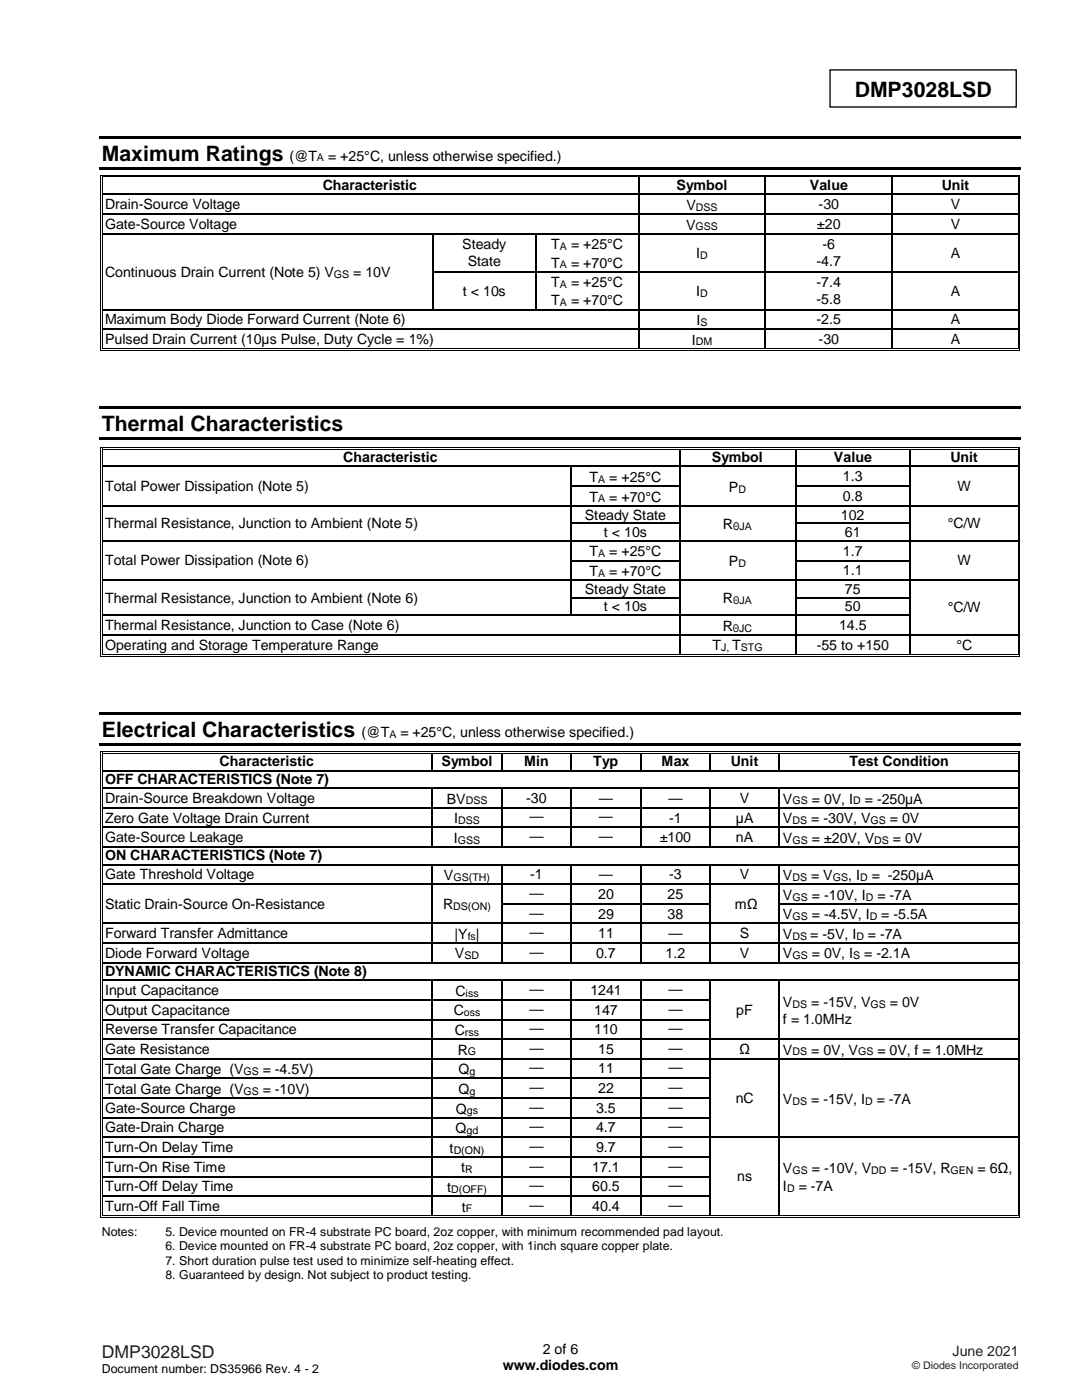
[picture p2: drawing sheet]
<svg xmlns="http://www.w3.org/2000/svg" width="216mm" height="279mm" viewBox="0 0 216 279" stroke-linecap="round" stroke-linejoin="round" font-family="sans-serif">
<defs><g id="words">
<g font-size="4.2">
<text x="170.6" y="19.3">DMP3028LSD</text>
<text x="20.3" y="32.1">Maximum Ratings</text>
<text x="20.3" y="86">Thermal Characteristics</text>
<text x="20.3" y="147">Electrical Characteristics</text>
</g>
<text font-size="3.5" fill="#231f20" x="20.3" y="271">DMP3028LSD</text>
<g font-size="2.8">
<text x="57.8" y="32.1">(@T</text>
<text x="65.5" y="32.1">= +25°C, unless otherwise specified.)</text>
<text x="21" y="41.7">Drain-Source Voltage</text>
<text x="64.4" y="38">Characteristic</text>
<text x="135" y="38">Symbol</text>
<text x="137" y="41.9">V</text>
<text x="161.6" y="38">Value</text>
<text x="163.3" y="41.7">-30</text>
<text x="187.9" y="38">Unit</text>
<text x="189.7" y="41.7">V</text>
<text x="21" y="45.6">Gate-Source Voltage</text>
<text x="136.9" y="45.8">V</text>
<text x="163" y="45.6">±20</text>
<text x="189.7" y="45.6">V</text>
<text x="92.2" y="49.8">Steady</text>
<text x="93.3" y="53">State</text>
<text x="110" y="49.7">T</text>
<text x="110" y="53.4">T</text>
<text x="113.9" y="49.7">= +25°C</text>
<text x="113.9" y="53.4">= +70°C</text>
<text x="138.9" y="51.6">I</text>
<text x="162.9" y="53">-4.7</text>
<text x="164.1" y="49.8">-6</text>
<text x="189.7" y="51.4">A</text>
<text x="21" y="55.3">Continuous Drain Current (Note 5) V</text>
<text x="70.5" y="55.3">= 10V</text>
<text x="92.3" y="59">t &lt; 10s</text>
<text x="110" y="57.3">T</text>
<text x="113.9" y="57.3">= +25°C</text>
<text x="138.9" y="59.1">I</text>
<text x="162.9" y="57.4">-7.4</text>
<text x="189.7" y="59">A</text>
<text x="21" y="64.7">Maximum Body Diode Forward Current (Note 6)</text>
<text x="110" y="61">T</text>
<text x="113.9" y="61">= +70°C</text>
<text x="139" y="64.9">I</text>
<text x="162.9" y="60.6">-5.8</text>
<text x="162.9" y="64.7">-2.5</text>
<text x="189.7" y="64.7">A</text>
<text x="21" y="68.6">Pulsed Drain Current (10µs Pulse, Duty Cycle = 1%)</text>
<text x="138" y="68.8">I</text>
<text x="163.3" y="68.6">-30</text>
<text x="189.7" y="68.6">A</text>
<text x="68.5" y="92.3">Characteristic</text>
<text x="142.1" y="92.3">Symbol</text>
<text x="166.4" y="92.3">Value</text>
<text x="189.6" y="92.3">Unit</text>
<text x="21" y="98">Total Power Dissipation (Note 5)</text>
<text x="117.6" y="96.2">T</text>
<text x="117.6" y="100.1">T</text>
<text x="121.6" y="96.2">= +25°C</text>
<text x="121.6" y="100.1">= +70°C</text>
<text x="145.4" y="98.1">P</text>
<text x="168.2" y="96">1.3</text>
<text x="168.2" y="100">0.8</text>
<text x="191.1" y="98">W</text>
<text x="21" y="105.4">Thermal Resistance, Junction to Ambient (Note 5)</text>
<text x="116.7" y="103.7">Steady State</text>
<text x="120.5" y="107.2">t &lt; 10s</text>
<text x="144.3" y="105.6">R</text>
<text x="167.8" y="103.7">102</text>
<text x="168.6" y="107.2">61</text>
<text x="189.1" y="105.4">°C/W</text>
<text x="21" y="112.8">Total Power Dissipation (Note 6)</text>
<text x="117.6" y="111.1">T</text>
<text x="121.6" y="111.1">= +25°C</text>
<text x="145.4" y="113">P</text>
<text x="168.2" y="110.9">1.7</text>
<text x="191.1" y="112.8">W</text>
<text x="116.7" y="118.5">Steady State</text>
<text x="117.6" y="115">T</text>
<text x="121.6" y="115">= +70°C</text>
<text x="168.2" y="114.8">1.1</text>
<text x="168.6" y="118.5">75</text>
<text x="21" y="120.3">Thermal Resistance, Junction to Ambient (Note 6)</text>
<text x="21" y="125.7">Thermal Resistance, Junction to Case (Note 6)</text>
<text x="120.5" y="122">t &lt; 10s</text>
<text x="144.2" y="125.9">R</text>
<text x="144.3" y="120.4">R</text>
<text x="167.4" y="125.7">14.5</text>
<text x="168.6" y="122">50</text>
<text x="189.1" y="122.2">°C/W</text>
<text x="21" y="129.7">Operating and Storage Temperature Range</text>
<text x="142.1" y="129.8">T</text>
<text x="146.1" y="129.8">T</text>
<text x="163" y="129.7">-55 to +150</text>
<text x="190.8" y="129.7">°C</text>
<text x="72.2" y="147">(@T</text>
<text x="79.9" y="147">= +25°C, unless otherwise specified.)</text>
<text x="43.8" y="153">Characteristic</text>
<text x="88.1" y="153">Symbol</text>
<text x="104.6" y="153">Min</text>
<text x="118.4" y="153">Typ</text>
<text x="132" y="153">Max</text>
<text x="145.8" y="153">Unit</text>
<text x="169.5" y="153">Test Condition</text>
<text x="21" y="156.5">OFF CHARACTERISTICS (Note 7)</text>
<text x="21" y="160.3">Drain-Source Breakdown Voltage</text>
<text x="89.1" y="160.4">BV</text>
<text x="105" y="160.3">-30</text>
<text x="119.5" y="160.3">—</text>
<text x="133.4" y="160.3">—</text>
<text x="147.6" y="160.3">V</text>
<text x="156.2" y="160.4">V</text>
<text x="162" y="160.4">= 0V, I</text>
<text x="172.5" y="160.4">= -250µA</text>
<text x="21" y="164.2">Zero Gate Voltage Drain Current</text>
<text x="90.6" y="164.3">I</text>
<text x="105.6" y="163.9">—</text>
<text x="105.6" y="167.9">—</text>
<text x="119.5" y="163.9">—</text>
<text x="119.5" y="167.9">—</text>
<text x="133.5" y="164.2">-1</text>
<text x="146.8" y="164.2">µA</text>
<text x="156.2" y="164.3">V</text>
<text x="161.9" y="164.3">= -30V, V</text>
<text x="177.6" y="164.3">= 0V</text>
<text x="21" y="168.1">Gate-Source Leakage</text>
<text x="21" y="171.7">ON CHARACTERISTICS (Note 7)</text>
<text x="90.6" y="168.2">I</text>
<text x="131.6" y="168.1">±100</text>
<text x="146.8" y="168.1">nA</text>
<text x="156.2" y="168.2">V</text>
<text x="162" y="168.2">= ±20V, V</text>
<text x="178.2" y="168.2">= 0V</text>
<text x="21" y="175.5">Gate Threshold Voltage</text>
<text x="88.6" y="175.6">V</text>
<text x="105.6" y="179.2">—</text>
<text x="105.8" y="175.5">-1</text>
<text x="119.4" y="179.4">20</text>
<text x="119.5" y="175.5">—</text>
<text x="133.2" y="179.4">25</text>
<text x="133.5" y="175.5">-3</text>
<text x="147.6" y="175.5">V</text>
<text x="156.2" y="175.6">V</text>
<text x="156.2" y="179.6">V</text>
<text x="161.9" y="175.6">= V</text>
<text x="162" y="179.6">= -10V, I</text>
<text x="169.2" y="175.6">, I</text>
<text x="173.9" y="175.6">= -250µA</text>
<text x="175.1" y="179.6">= -7A</text>
<text x="21" y="181.4">Static Drain-Source On-Resistance</text>
<text x="88.4" y="181.5">R</text>
<text x="105.6" y="183.1">—</text>
<text x="119.4" y="183.3">29</text>
<text x="133.2" y="183.3">38</text>
<text x="146.6" y="181.4">mΩ</text>
<text x="156.2" y="183.5">V</text>
<text x="162" y="183.5">= -4.5V, I</text>
<text x="175.8" y="183.5">= -5.5A</text>
<text x="21" y="187.2">Forward Transfer Admittance</text>
<text x="21" y="191.2">Diode Forward Voltage</text>
<text x="90.7" y="187.4">|Y |</text>
<text x="90.8" y="191.3">V</text>
<text x="105.6" y="187.1">—</text>
<text x="105.6" y="190.9">—</text>
<text x="118.9" y="191.2">0.7</text>
<text x="119.4" y="187.2">11</text>
<text x="132.8" y="191.2">1.2</text>
<text x="133.4" y="187.2">—</text>
<text x="147.6" y="187.2">S</text>
<text x="147.6" y="191.2">V</text>
<text x="156.2" y="187.4">V</text>
<text x="156.2" y="191.3">V</text>
<text x="161.7" y="187.4">= -5V, I</text>
<text x="162" y="191.3">= 0V, I</text>
<text x="172.5" y="191.3">= -2.1A</text>
<text x="173.2" y="187.4">= -7A</text>
<text x="21" y="194.8">DYNAMIC CHARACTERISTICS (Note 8)</text>
<text x="21" y="198.6">Input Capacitance</text>
<text x="21" y="202.5">Output Capacitance</text>
<text x="90.5" y="202.6">C</text>
<text x="90.9" y="198.7">C</text>
<text x="105.6" y="198.4">—</text>
<text x="105.6" y="202.3">—</text>
<text x="117.8" y="198.6">1241</text>
<text x="118.6" y="202.5">147</text>
<text x="133.4" y="198.4">—</text>
<text x="133.4" y="202.3">—</text>
<text x="146.9" y="202.5">pF</text>
<text x="156.2" y="201">V</text>
<text x="161.9" y="201">= -15V, V</text>
<text x="177.6" y="201">= 0V</text>
<text x="21" y="206.4">Reverse Transfer Capacitance</text>
<text x="90.7" y="206.6">C</text>
<text x="105.6" y="206.2">—</text>
<text x="118.6" y="206.4">110</text>
<text x="133.4" y="206.2">—</text>
<text x="156.2" y="204.3">f = 1.0MHz</text>
<text x="21" y="210.3">Gate Resistance</text>
<text x="21" y="214.4">Total Gate Charge (V</text>
<text x="52.5" y="214.4">= -4.5V)</text>
<text x="91.3" y="210.5">R</text>
<text x="91.5" y="214.4">Q</text>
<text x="105.6" y="210.1">—</text>
<text x="105.6" y="214">—</text>
<text x="119.4" y="210.3">15</text>
<text x="119.4" y="214.2">11</text>
<text x="133.4" y="210.1">—</text>
<text x="133.4" y="214">—</text>
<text x="147.5" y="210.3">Ω</text>
<text x="156.2" y="210.5">V</text>
<text x="161.9" y="210.5">= 0V, V</text>
<text x="175.1" y="210.5">= 0V, f = 1.0MHz</text>
<text x="21" y="218.3">Total Gate Charge (V</text>
<text x="52.5" y="218.3">= -10V)</text>
<text x="91.5" y="218.3">Q</text>
<text x="105.6" y="218">—</text>
<text x="105.6" y="221.9">—</text>
<text x="119.4" y="218.2">22</text>
<text x="133.4" y="218">—</text>
<text x="133.4" y="221.9">—</text>
<text x="146.8" y="220.1">nC</text>
<text x="156.2" y="220.3">V</text>
<text x="161.9" y="220.3">= -15V, I</text>
<text x="175" y="220.3">= -7A</text>
<text x="21" y="222.1">Gate-Source Charge</text>
<text x="21" y="226">Gate-Drain Charge</text>
<text x="90.9" y="226.1">Q</text>
<text x="90.9" y="222.2">Q</text>
<text x="105.6" y="225.8">—</text>
<text x="118.9" y="222.1">3.5</text>
<text x="118.9" y="226">4.7</text>
<text x="133.4" y="225.8">—</text>
<text x="21" y="229.9">Turn-On Delay Time</text>
<text x="21" y="233.8">Turn-On Rise Time</text>
<text x="89.7" y="230.1">t</text>
<text x="92" y="234">t</text>
<text x="105.6" y="229.7">—</text>
<text x="105.6" y="233.6">—</text>
<text x="118.2" y="233.8">17.1</text>
<text x="118.9" y="229.9">9.7</text>
<text x="133.4" y="229.7">—</text>
<text x="133.4" y="233.6">—</text>
<text x="21" y="237.7">Turn-Off Delay Time</text>
<text x="89.2" y="237.9">t</text>
<text x="105.6" y="237.5">—</text>
<text x="118.2" y="237.7">60.5</text>
<text x="133.4" y="237.5">—</text>
<text x="147.1" y="235.8">ns</text>
<text x="156.2" y="234.1">V</text>
<text x="156.2" y="237.8">I</text>
<text x="159.4" y="237.8">= -7A</text>
<text x="162" y="234.1">= -10V, V</text>
<text x="177.7" y="234.1">= -15V, R</text>
<text x="195.1" y="234.1">= 6Ω,</text>
<text x="21" y="241.7">Turn-Off Fall Time</text>
<text x="92.1" y="241.8">t</text>
<text x="105.6" y="241.5">—</text>
<text x="118.2" y="241.7">40.4</text>
<text x="133.4" y="241.5">—</text>
<text x="100.3" y="273.5">www.diodes.com</text>
<text x="108.3" y="270.3">2 of 6</text>
</g>
<text font-size="2.8" fill="#231f20" x="190.1" y="270.6">June 2021</text>
<g font-size="2.5">
<text x="20.3" y="246.7">Notes:</text>
<text x="33" y="246.7">5. Device mounted on FR-4 substrate PC board, 2oz copper, with minimum recommended pad layout.</text>
<text x="33" y="249.5">6. Device mounted on FR-4 substrate PC board, 2oz copper, with 1inch square copper plate.</text>
<text x="33" y="252.4">7. Short duration pulse test used to minimize self-heating effect.</text>
<text x="33" y="255.3">8. Guaranteed by design. Not subject to product testing.</text>
<text x="20.3" y="274">Document number: DS35966 Rev. 4 - 2</text>
</g>
<g font-size="2.1">
<text x="63.3" y="32.2">A</text>
<text x="138.8" y="46">GSS</text>
<text x="138.9" y="42.1">DSS</text>
<text x="111.7" y="49.9">A</text>
<text x="111.7" y="53.6">A</text>
<text x="139.7" y="51.7">D</text>
<text x="66.6" y="55.5">GS</text>
<text x="111.7" y="57.5">A</text>
<text x="139.7" y="59.3">D</text>
<text x="111.7" y="61.1">A</text>
<text x="139.8" y="65">S</text>
<text x="138.8" y="68.9">DM</text>
<text x="119.4" y="96.4">A</text>
<text x="119.4" y="100.3">A</text>
<text x="147.3" y="98.3">D</text>
<text x="146.3" y="105.8">ΘJA</text>
<text x="119.4" y="111.2">A</text>
<text x="147.3" y="113.2">D</text>
<text x="119.4" y="115.1">A</text>
<text x="146.3" y="120.6">ΘJA</text>
<text x="143.9" y="130">J,</text>
<text x="146.2" y="126.1">ΘJC</text>
<text x="147.9" y="130">STG</text>
<text x="77.7" y="147.2">A</text>
<text x="92.9" y="160.6">DSS</text>
<text x="158.1" y="160.6">GS</text>
<text x="170.3" y="160.6">D</text>
<text x="91.4" y="164.5">DSS</text>
<text x="158.1" y="164.5">DS</text>
<text x="173.7" y="164.5">GS</text>
<text x="91.4" y="168.4">GSS</text>
<text x="158.1" y="168.4">GS</text>
<text x="174.4" y="168.4">DS</text>
<text x="90.5" y="175.8">GS(TH)</text>
<text x="158.1" y="175.8">DS</text>
<text x="158.1" y="179.7">GS</text>
<text x="166.2" y="175.8">GS</text>
<text x="171.6" y="175.8">D</text>
<text x="172.8" y="179.7">D</text>
<text x="90.4" y="181.7">DS(ON)</text>
<text x="158.1" y="183.6">GS</text>
<text x="173.6" y="183.6">D</text>
<text x="92.7" y="191.5">SD</text>
<text x="93.3" y="187.6">fs</text>
<text x="158.1" y="187.6">DS</text>
<text x="158.1" y="191.5">GS</text>
<text x="170.3" y="191.5">S</text>
<text x="170.9" y="187.6">D</text>
<text x="92.6" y="202.8">oss</text>
<text x="92.9" y="198.9">iss</text>
<text x="158.1" y="201.2">DS</text>
<text x="173.7" y="201.2">GS</text>
<text x="92.8" y="206.7">rss</text>
<text x="48.6" y="214.6">GS</text>
<text x="93.4" y="210.6">G</text>
<text x="93.7" y="214.6">g</text>
<text x="158.1" y="210.6">DS</text>
<text x="171.2" y="210.6">GS</text>
<text x="48.6" y="218.5">GS</text>
<text x="93.7" y="218.5">g</text>
<text x="158.1" y="220.5">DS</text>
<text x="172.6" y="220.5">D</text>
<text x="93.1" y="226.3">gd</text>
<text x="93.2" y="222.4">gs</text>
<text x="90.5" y="230.2">D(ON)</text>
<text x="90" y="238.1">D(OFF)</text>
<text x="92.8" y="234.1">R</text>
<text x="157" y="237.9">D</text>
<text x="158.1" y="234.3">GS</text>
<text x="173.9" y="234.3">DD</text>
<text x="189.7" y="234.3">GEN</text>
<text x="92.9" y="242">F</text>
</g>
<text font-size="2.1" fill="#231f20" x="182" y="273.2">© Diodes Incorporated</text>
</g></defs>
<path d="M165.6 14h37.2v7.4h-37.2z" fill="none" stroke="#000" stroke-width=".26"/>
<g fill="#000">
<path d="M19.8 27.2h183.9v.5h-183.9z" fill-rule="evenodd"/>
<path d="M19.8 33.3h183.9v.5h-183.9z" fill-rule="evenodd"/>
<path d="M20 34.9h.2v.5h-.2z" fill-rule="evenodd"/>
<path d="M20 34.9h.5v.2h-.5z" fill-rule="evenodd"/>
<path d="M20 38.7h.2v.2h-.2z" fill-rule="evenodd"/>
<path d="M20.3 35.2h.2v.2h-.2z" fill-rule="evenodd"/>
<path d="M20.3 35.2h.2v.2h-.2z" fill-rule="evenodd"/>
<path d="M20.3 38.7h.2v.2h-.2z" fill-rule="evenodd"/>
<path d="M127.3 35.4h.2z" fill-rule="evenodd"/>
<path d="M127.3 34.9h.5v.2h-.5z" fill-rule="evenodd"/>
<path d="M127.3 35.2h.5v.2h-.5z" fill-rule="evenodd"/>
<path d="M127.3 38.7h.2v.2h-.2z" fill-rule="evenodd"/>
<path d="M152.6 35.4h.2z" fill-rule="evenodd"/>
<path d="M152.6 34.9h.5v.2h-.5z" fill-rule="evenodd"/>
<path d="M152.6 35.2h.5v.2h-.5z" fill-rule="evenodd"/>
<path d="M152.6 38.7h.2v.2h-.2z" fill-rule="evenodd"/>
<path d="M177.9 35.4h.2z" fill-rule="evenodd"/>
<path d="M177.9 34.9h.5v.2h-.5z" fill-rule="evenodd"/>
<path d="M177.9 35.2h.5v.2h-.5z" fill-rule="evenodd"/>
<path d="M177.9 38.7h.2v.2h-.2z" fill-rule="evenodd"/>
<path d="M203.1 34.9h.5v.2h-.5z" fill-rule="evenodd"/>
<path d="M203.1 35.2h.1v.2h-.1z" fill-rule="evenodd"/>
<path d="M203.1 35.2h.1v.2h-.1z" fill-rule="evenodd"/>
<path d="M203.1 38.7h.1v.2h-.1z" fill-rule="evenodd"/>
<path d="M203.4 34.9h.2v.5h-.2z" fill-rule="evenodd"/>
<path d="M203.4 38.7h.2v.2h-.2z" fill-rule="evenodd"/>
<path d="M20 42.6h.2v.2h-.2z" fill-rule="evenodd"/>
<path d="M20 46.5h.2v.2h-.2z" fill-rule="evenodd"/>
<path d="M20 54.1h.2v.2h-.2z" fill-rule="evenodd"/>
<path d="M20.3 42.6h.2v.2h-.2z" fill-rule="evenodd"/>
<path d="M20.3 46.5h.2v.2h-.2z" fill-rule="evenodd"/>
<path d="M20.3 54.1h.2v.2h-.2z" fill-rule="evenodd"/>
<path d="M86.2 46.5h.3v.2h-.3z" fill-rule="evenodd"/>
<path d="M86.2 54.1h.3v.2h-.3z" fill-rule="evenodd"/>
<path d="M106.7 46.5h.3v.2h-.3z" fill-rule="evenodd"/>
<path d="M106.7 54.1h.3v.2h-.3z" fill-rule="evenodd"/>
<path d="M127.3 42.6h.2v.2h-.2z" fill-rule="evenodd"/>
<path d="M127.3 46.5h.2v.2h-.2z" fill-rule="evenodd"/>
<path d="M127.3 54.1h.2v.2h-.2z" fill-rule="evenodd"/>
<path d="M152.6 42.6h.2v.2h-.2z" fill-rule="evenodd"/>
<path d="M152.6 46.5h.2v.2h-.2z" fill-rule="evenodd"/>
<path d="M152.6 54.1h.2v.2h-.2z" fill-rule="evenodd"/>
<path d="M177.9 42.6h.2v.2h-.2z" fill-rule="evenodd"/>
<path d="M177.9 46.5h.2v.2h-.2z" fill-rule="evenodd"/>
<path d="M177.9 54.1h.2v.2h-.2z" fill-rule="evenodd"/>
<path d="M203.1 42.6h.1v.2h-.1z" fill-rule="evenodd"/>
<path d="M203.1 46.5h.1v.2h-.1z" fill-rule="evenodd"/>
<path d="M203.1 54.1h.1v.2h-.1z" fill-rule="evenodd"/>
<path d="M203.4 42.6h.2v.2h-.2z" fill-rule="evenodd"/>
<path d="M203.4 46.5h.2v.2h-.2z" fill-rule="evenodd"/>
<path d="M203.4 54.1h.2v.2h-.2z" fill-rule="evenodd"/>
<path d="M20 61.6h.2v.3h-.2z" fill-rule="evenodd"/>
<path d="M20 65.5h.2v.3h-.2z" fill-rule="evenodd"/>
<path d="M20 69.5h.2v.5h-.2z" fill-rule="evenodd"/>
<path d="M20 69.8h.5v.2h-.5z" fill-rule="evenodd"/>
<path d="M20.3 61.6h.2v.3h-.2z" fill-rule="evenodd"/>
<path d="M20.3 65.5h.2v.3h-.2z" fill-rule="evenodd"/>
<path d="M20.3 69.5h.2v.1h-.2z" fill-rule="evenodd"/>
<path d="M20.3 69.5h.2v.1h-.2z" fill-rule="evenodd"/>
<path d="M86.2 61.6h.3v.3h-.3z" fill-rule="evenodd"/>
<path d="M106.7 61.6h.3v.3h-.3z" fill-rule="evenodd"/>
<path d="M127.3 61.6h.2v.3h-.2z" fill-rule="evenodd"/>
<path d="M127.3 65.5h.2v.3h-.2z" fill-rule="evenodd"/>
<path d="M127.3 69.5h.5v.1h-.5z" fill-rule="evenodd"/>
<path d="M127.3 69.8h.5v.2h-.5z" fill-rule="evenodd"/>
<path d="M152.6 61.6h.2v.3h-.2z" fill-rule="evenodd"/>
<path d="M152.6 65.5h.2v.3h-.2z" fill-rule="evenodd"/>
<path d="M152.6 69.5h.5v.1h-.5z" fill-rule="evenodd"/>
<path d="M152.6 69.8h.5v.2h-.5z" fill-rule="evenodd"/>
<path d="M177.9 61.6h.2v.3h-.2z" fill-rule="evenodd"/>
<path d="M177.9 65.5h.2v.3h-.2z" fill-rule="evenodd"/>
<path d="M177.9 69.5h.5v.1h-.5z" fill-rule="evenodd"/>
<path d="M177.9 69.8h.5v.2h-.5z" fill-rule="evenodd"/>
<path d="M203.1 61.6h.1v.3h-.1z" fill-rule="evenodd"/>
<path d="M203.1 65.5h.1v.3h-.1z" fill-rule="evenodd"/>
<path d="M203.1 69.8h.5v.2h-.5z" fill-rule="evenodd"/>
<path d="M203.1 69.5h.1v.1h-.1z" fill-rule="evenodd"/>
<path d="M203.1 69.5h.1v.1h-.1z" fill-rule="evenodd"/>
<path d="M203.4 61.6h.2v.3h-.2z" fill-rule="evenodd"/>
<path d="M203.4 65.5h.2v.3h-.2z" fill-rule="evenodd"/>
<path d="M203.4 69.5h.2v.5h-.2z" fill-rule="evenodd"/>
<path d="M19.8 81.1h183.9v.5h-183.9z" fill-rule="evenodd"/>
<path d="M19.8 87.3h183.9v.5h-183.9z" fill-rule="evenodd"/>
<path d="M20 89.2h.2v.6h-.2z" fill-rule="evenodd"/>
<path d="M20 89.2h.5v.2h-.5z" fill-rule="evenodd"/>
<path d="M20 93h.2v.2h-.2z" fill-rule="evenodd"/>
<path d="M20 96.9h.2v.2h-.2z" fill-rule="evenodd"/>
<path d="M20.3 89.5h.2v.3h-.2z" fill-rule="evenodd"/>
<path d="M20.3 89.5h.2v.2h-.2z" fill-rule="evenodd"/>
<path d="M20.3 93h.2v.2h-.2z" fill-rule="evenodd"/>
<path d="M20.3 96.9h.2v.2h-.2z" fill-rule="evenodd"/>
<path d="M113.9 93h.2v.2h-.2z" fill-rule="evenodd"/>
<path d="M113.9 96.9h.2v.2h-.2z" fill-rule="evenodd"/>
<path d="M135.5 89.7l.2 .1z" fill-rule="evenodd"/>
<path d="M135.5 89.2h.5v.2h-.5z" fill-rule="evenodd"/>
<path d="M135.5 89.5h.5v.2h-.5z" fill-rule="evenodd"/>
<path d="M135.5 93h.2v.2h-.2z" fill-rule="evenodd"/>
<path d="M135.5 96.9h.2v.2h-.2z" fill-rule="evenodd"/>
<path d="M158.6 89.7l.3 .1z" fill-rule="evenodd"/>
<path d="M158.6 89.2h.6v.2h-.6z" fill-rule="evenodd"/>
<path d="M158.6 89.5h.6v.2h-.6z" fill-rule="evenodd"/>
<path d="M158.6 93h.3v.2h-.3z" fill-rule="evenodd"/>
<path d="M158.6 96.9h.3v.2h-.3z" fill-rule="evenodd"/>
<path d="M181.4 89.7l.3 .1z" fill-rule="evenodd"/>
<path d="M181.4 89.2h.5v.2h-.5z" fill-rule="evenodd"/>
<path d="M181.4 89.5h.5v.2h-.5z" fill-rule="evenodd"/>
<path d="M181.4 93h.3v.2h-.3z" fill-rule="evenodd"/>
<path d="M181.4 96.9h.3v.2h-.3z" fill-rule="evenodd"/>
<path d="M203.1 89.2h.5v.2h-.5z" fill-rule="evenodd"/>
<path d="M203.1 89.5h.1v.3h-.1z" fill-rule="evenodd"/>
<path d="M203.1 89.5h.1v.2h-.1z" fill-rule="evenodd"/>
<path d="M203.1 93h.1v.2h-.1z" fill-rule="evenodd"/>
<path d="M203.1 96.9h.1v.2h-.1z" fill-rule="evenodd"/>
<path d="M203.4 89.2h.2v.6h-.2z" fill-rule="evenodd"/>
<path d="M203.4 93h.2v.2h-.2z" fill-rule="evenodd"/>
<path d="M203.4 96.9h.2v.2h-.2z" fill-rule="evenodd"/>
<path d="M20 100.8h.2v.3h-.2z" fill-rule="evenodd"/>
<path d="M20 104.3h.2v.3h-.2z" fill-rule="evenodd"/>
<path d="M20 107.8h.2v.3h-.2z" fill-rule="evenodd"/>
<path d="M20 111.7h.2v.3h-.2z" fill-rule="evenodd"/>
<path d="M20 115.6h.2v.3h-.2z" fill-rule="evenodd"/>
<path d="M20 119.1h.2v.3h-.2z" fill-rule="evenodd"/>
<path d="M20.3 100.8h.2v.3h-.2z" fill-rule="evenodd"/>
<path d="M20.3 104.3h.2v.3h-.2z" fill-rule="evenodd"/>
<path d="M20.3 107.8h.2v.3h-.2z" fill-rule="evenodd"/>
<path d="M20.3 111.7h.2v.3h-.2z" fill-rule="evenodd"/>
<path d="M20.3 115.6h.2v.3h-.2z" fill-rule="evenodd"/>
<path d="M20.3 119.1h.2v.3h-.2z" fill-rule="evenodd"/>
<path d="M113.9 100.8h.2v.3h-.2z" fill-rule="evenodd"/>
<path d="M113.9 104.3h.2v.3h-.2z" fill-rule="evenodd"/>
<path d="M113.9 107.8h.2v.3h-.2z" fill-rule="evenodd"/>
<path d="M113.9 111.7h.2v.3h-.2z" fill-rule="evenodd"/>
<path d="M113.9 115.6h.2v.3h-.2z" fill-rule="evenodd"/>
<path d="M113.9 119.1h.2v.3h-.2z" fill-rule="evenodd"/>
<path d="M135.5 100.8h.2v.3h-.2z" fill-rule="evenodd"/>
<path d="M135.5 104.3h.2v.3h-.2z" fill-rule="evenodd"/>
<path d="M135.5 107.8h.2v.3h-.2z" fill-rule="evenodd"/>
<path d="M135.5 111.7h.2v.3h-.2z" fill-rule="evenodd"/>
<path d="M135.5 115.6h.2v.3h-.2z" fill-rule="evenodd"/>
<path d="M135.5 119.1h.2v.3h-.2z" fill-rule="evenodd"/>
<path d="M158.6 100.8h.3v.3h-.3z" fill-rule="evenodd"/>
<path d="M158.6 104.3h.3v.3h-.3z" fill-rule="evenodd"/>
<path d="M158.6 107.8h.3v.3h-.3z" fill-rule="evenodd"/>
<path d="M158.6 111.7h.3v.3h-.3z" fill-rule="evenodd"/>
<path d="M158.6 115.6h.3v.3h-.3z" fill-rule="evenodd"/>
<path d="M158.6 119.1h.3v.3h-.3z" fill-rule="evenodd"/>
<path d="M181.4 100.8h.3v.3h-.3z" fill-rule="evenodd"/>
<path d="M181.4 104.3h.3v.3h-.3z" fill-rule="evenodd"/>
<path d="M181.4 107.8h.3v.3h-.3z" fill-rule="evenodd"/>
<path d="M181.4 111.7h.3v.3h-.3z" fill-rule="evenodd"/>
<path d="M181.4 115.6h.3v.3h-.3z" fill-rule="evenodd"/>
<path d="M181.4 119.1h.3v.3h-.3z" fill-rule="evenodd"/>
<path d="M203.1 100.8h.1v.3h-.1z" fill-rule="evenodd"/>
<path d="M203.1 104.3h.1v.3h-.1z" fill-rule="evenodd"/>
<path d="M203.1 107.8h.1v.3h-.1z" fill-rule="evenodd"/>
<path d="M203.1 111.7h.1v.3h-.1z" fill-rule="evenodd"/>
<path d="M203.1 115.6h.1v.3h-.1z" fill-rule="evenodd"/>
<path d="M203.1 119.1h.1v.3h-.1z" fill-rule="evenodd"/>
<path d="M203.4 100.8h.2v.3h-.2z" fill-rule="evenodd"/>
<path d="M203.4 104.3h.2v.3h-.2z" fill-rule="evenodd"/>
<path d="M203.4 107.8h.2v.3h-.2z" fill-rule="evenodd"/>
<path d="M203.4 111.7h.2v.3h-.2z" fill-rule="evenodd"/>
<path d="M203.4 115.6h.2v.3h-.2z" fill-rule="evenodd"/>
<path d="M203.4 119.1h.2v.3h-.2z" fill-rule="evenodd"/>
<path d="M20 122.7h.2v.2h-.2z" fill-rule="evenodd"/>
<path d="M20 126.6h.2v.2h-.2z" fill-rule="evenodd"/>
<path d="M20 130.5h.2v.5h-.2z" fill-rule="evenodd"/>
<path d="M20 130.9h.5v.1h-.5z" fill-rule="evenodd"/>
<path d="M20.3 122.7h.2v.2h-.2z" fill-rule="evenodd"/>
<path d="M20.3 126.6h.2v.2h-.2z" fill-rule="evenodd"/>
<path d="M20.3 130.5h.2v.2h-.2z" fill-rule="evenodd"/>
<path d="M20.3 130.5h.2v.2h-.2z" fill-rule="evenodd"/>
<path d="M113.9 122.7h.2v.2h-.2z" fill-rule="evenodd"/>
<path d="M135.5 122.7h.2v.2h-.2z" fill-rule="evenodd"/>
<path d="M135.5 126.6h.2v.2h-.2z" fill-rule="evenodd"/>
<path d="M135.5 130.5h.5v.2h-.5z" fill-rule="evenodd"/>
<path d="M135.5 130.9h.5v.1h-.5z" fill-rule="evenodd"/>
<path d="M158.6 122.7h.3v.2h-.3z" fill-rule="evenodd"/>
<path d="M158.6 126.6h.3v.2h-.3z" fill-rule="evenodd"/>
<path d="M158.6 130.5h.6v.2h-.6z" fill-rule="evenodd"/>
<path d="M158.6 130.9h.6v.1h-.6z" fill-rule="evenodd"/>
<path d="M181.4 122.7h.3v.2h-.3z" fill-rule="evenodd"/>
<path d="M181.4 126.6h.3v.2h-.3z" fill-rule="evenodd"/>
<path d="M181.4 130.5h.5v.2h-.5z" fill-rule="evenodd"/>
<path d="M181.4 130.9h.5v.1h-.5z" fill-rule="evenodd"/>
<path d="M203.1 122.7h.1v.2h-.1z" fill-rule="evenodd"/>
<path d="M203.1 126.6h.1v.2h-.1z" fill-rule="evenodd"/>
<path d="M203.1 130.9h.5v.1h-.5z" fill-rule="evenodd"/>
<path d="M203.1 130.5h.1v.2h-.1z" fill-rule="evenodd"/>
<path d="M203.1 130.5h.1v.2h-.1z" fill-rule="evenodd"/>
<path d="M203.4 122.7h.2v.2h-.2z" fill-rule="evenodd"/>
<path d="M203.4 126.6h.2v.2h-.2z" fill-rule="evenodd"/>
<path d="M203.4 130.5h.2v.5h-.2z" fill-rule="evenodd"/>
<path d="M19.8 142.2h183.9v.5h-183.9z" fill-rule="evenodd"/>
<path d="M19.8 148.3h183.9v.5h-183.9z" fill-rule="evenodd"/>
<path d="M20 149.9h.2v.5h-.2z" fill-rule="evenodd"/>
<path d="M20 149.9h.5v.1h-.5z" fill-rule="evenodd"/>
<path d="M20 153.6h.2v.3h-.2z" fill-rule="evenodd"/>
<path d="M20 157.2h.2v.2h-.2z" fill-rule="evenodd"/>
<path d="M20.3 150.2h.2v.2h-.2z" fill-rule="evenodd"/>
<path d="M20.3 150.2h.2v.2h-.2z" fill-rule="evenodd"/>
<path d="M20.3 153.6h.2v.3h-.2z" fill-rule="evenodd"/>
<path d="M20.3 157.2h.2v.2h-.2z" fill-rule="evenodd"/>
<path d="M86.2 150.4h.2z" fill-rule="evenodd"/>
<path d="M86.2 149.9h.5v.1h-.5z" fill-rule="evenodd"/>
<path d="M86.2 150.2h.5v.2h-.5z" fill-rule="evenodd"/>
<path d="M86.2 153.6h.2v.3h-.2z" fill-rule="evenodd"/>
<path d="M86.2 157.2h.2v.2h-.2z" fill-rule="evenodd"/>
<path d="M100 150.4h.3z" fill-rule="evenodd"/>
<path d="M100 149.9h.5v.1h-.5z" fill-rule="evenodd"/>
<path d="M100 150.2h.5v.2h-.5z" fill-rule="evenodd"/>
<path d="M100 153.6h.3v.3h-.3z" fill-rule="evenodd"/>
<path d="M100 157.2h.3v.2h-.3z" fill-rule="evenodd"/>
<path d="M113.8 150.4h.3z" fill-rule="evenodd"/>
<path d="M113.8 149.9h.5v.1h-.5z" fill-rule="evenodd"/>
<path d="M113.8 150.2h.5v.2h-.5z" fill-rule="evenodd"/>
<path d="M113.8 153.6h.3v.3h-.3z" fill-rule="evenodd"/>
<path d="M113.8 157.2h.3v.2h-.3z" fill-rule="evenodd"/>
<path d="M127.7 150.4h.3z" fill-rule="evenodd"/>
<path d="M127.7 149.9h.6v.1h-.6z" fill-rule="evenodd"/>
<path d="M127.7 150.2h.6v.2h-.6z" fill-rule="evenodd"/>
<path d="M127.7 153.6h.3v.3h-.3z" fill-rule="evenodd"/>
<path d="M127.7 157.2h.3v.2h-.3z" fill-rule="evenodd"/>
<path d="M141.5 150.4h.3z" fill-rule="evenodd"/>
<path d="M141.5 149.9h.6v.1h-.6z" fill-rule="evenodd"/>
<path d="M141.5 150.2h.6v.2h-.6z" fill-rule="evenodd"/>
<path d="M141.5 153.6h.3v.3h-.3z" fill-rule="evenodd"/>
<path d="M141.5 157.2h.3v.2h-.3z" fill-rule="evenodd"/>
<path d="M155.4 150.4h.2z" fill-rule="evenodd"/>
<path d="M155.4 149.9h.5v.1h-.5z" fill-rule="evenodd"/>
<path d="M155.4 150.2h.5v.2h-.5z" fill-rule="evenodd"/>
<path d="M155.4 153.6h.2v.3h-.2z" fill-rule="evenodd"/>
<path d="M155.4 157.2h.2v.2h-.2z" fill-rule="evenodd"/>
<path d="M203.1 149.9h.5v.1h-.5z" fill-rule="evenodd"/>
<path d="M203.1 150.2h.1v.2h-.1z" fill-rule="evenodd"/>
<path d="M203.1 150.2h.1v.2h-.1z" fill-rule="evenodd"/>
<path d="M203.1 153.6h.1v.3h-.1z" fill-rule="evenodd"/>
<path d="M203.1 157.2h.1v.2h-.1z" fill-rule="evenodd"/>
<path d="M203.4 149.9h.2v.5h-.2z" fill-rule="evenodd"/>
<path d="M203.4 153.6h.2v.3h-.2z" fill-rule="evenodd"/>
<path d="M203.4 157.2h.2v.2h-.2z" fill-rule="evenodd"/>
<path d="M20 161.1h.2v.2h-.2z" fill-rule="evenodd"/>
<path d="M20 165h.2v.3h-.2z" fill-rule="evenodd"/>
<path d="M20 168.9h.2v.2h-.2z" fill-rule="evenodd"/>
<path d="M20 172.4h.2v.3h-.2z" fill-rule="evenodd"/>
<path d="M20 176.3h.2v.3h-.2z" fill-rule="evenodd"/>
<path d="M20.3 161.1h.2v.2h-.2z" fill-rule="evenodd"/>
<path d="M20.3 165h.2v.3h-.2z" fill-rule="evenodd"/>
<path d="M20.3 168.9h.2v.2h-.2z" fill-rule="evenodd"/>
<path d="M20.3 172.4h.2v.3h-.2z" fill-rule="evenodd"/>
<path d="M20.3 176.3h.2v.3h-.2z" fill-rule="evenodd"/>
<path d="M86.2 161.1h.2v.2h-.2z" fill-rule="evenodd"/>
<path d="M86.2 165h.2v.3h-.2z" fill-rule="evenodd"/>
<path d="M86.2 168.9h.2v.2h-.2z" fill-rule="evenodd"/>
<path d="M86.2 172.4h.2v.3h-.2z" fill-rule="evenodd"/>
<path d="M86.2 176.3h.2v.3h-.2z" fill-rule="evenodd"/>
<path d="M100 161.1h.3v.2h-.3z" fill-rule="evenodd"/>
<path d="M100 165h.3v.3h-.3z" fill-rule="evenodd"/>
<path d="M100 168.9h.3v.2h-.3z" fill-rule="evenodd"/>
<path d="M100 172.4h.3v.3h-.3z" fill-rule="evenodd"/>
<path d="M100 176.3h.3v.3h-.3z" fill-rule="evenodd"/>
<path d="M113.8 161.1h.3v.2h-.3z" fill-rule="evenodd"/>
<path d="M113.8 165h.3v.3h-.3z" fill-rule="evenodd"/>
<path d="M113.8 168.9h.3v.2h-.3z" fill-rule="evenodd"/>
<path d="M113.8 172.4h.3v.3h-.3z" fill-rule="evenodd"/>
<path d="M113.8 176.3h.3v.3h-.3z" fill-rule="evenodd"/>
<path d="M127.7 161.1h.3v.2h-.3z" fill-rule="evenodd"/>
<path d="M127.7 165h.3v.3h-.3z" fill-rule="evenodd"/>
<path d="M127.7 168.9h.3v.2h-.3z" fill-rule="evenodd"/>
<path d="M127.7 172.4h.3v.3h-.3z" fill-rule="evenodd"/>
<path d="M127.7 176.3h.3v.3h-.3z" fill-rule="evenodd"/>
<path d="M141.5 161.1h.3v.2h-.3z" fill-rule="evenodd"/>
<path d="M141.5 165h.3v.3h-.3z" fill-rule="evenodd"/>
<path d="M141.5 168.9h.3v.2h-.3z" fill-rule="evenodd"/>
<path d="M141.5 172.4h.3v.3h-.3z" fill-rule="evenodd"/>
<path d="M141.5 176.3h.3v.3h-.3z" fill-rule="evenodd"/>
<path d="M155.4 161.1h.2v.2h-.2z" fill-rule="evenodd"/>
<path d="M155.4 165h.2v.3h-.2z" fill-rule="evenodd"/>
<path d="M155.4 168.9h.2v.2h-.2z" fill-rule="evenodd"/>
<path d="M155.4 172.4h.2v.3h-.2z" fill-rule="evenodd"/>
<path d="M155.4 176.3h.2v.3h-.2z" fill-rule="evenodd"/>
<path d="M203.1 161.1h.1v.2h-.1z" fill-rule="evenodd"/>
<path d="M203.1 165h.1v.3h-.1z" fill-rule="evenodd"/>
<path d="M203.1 168.9h.1v.2h-.1z" fill-rule="evenodd"/>
<path d="M203.1 172.4h.1v.3h-.1z" fill-rule="evenodd"/>
<path d="M203.1 176.3h.1v.3h-.1z" fill-rule="evenodd"/>
<path d="M203.4 161.1h.2v.2h-.2z" fill-rule="evenodd"/>
<path d="M203.4 165h.2v.3h-.2z" fill-rule="evenodd"/>
<path d="M203.4 168.9h.2v.2h-.2z" fill-rule="evenodd"/>
<path d="M203.4 172.4h.2v.3h-.2z" fill-rule="evenodd"/>
<path d="M203.4 176.3h.2v.3h-.2z" fill-rule="evenodd"/>
<path d="M20 180.2h.2v.3h-.2z" fill-rule="evenodd"/>
<path d="M20 184.2h.2v.2h-.2z" fill-rule="evenodd"/>
<path d="M20 188.1h.2v.2h-.2z" fill-rule="evenodd"/>
<path d="M20 192h.2v.3h-.2z" fill-rule="evenodd"/>
<path d="M20 195.5h.2v.3h-.2z" fill-rule="evenodd"/>
<path d="M20 199.4h.2v.3h-.2z" fill-rule="evenodd"/>
<path d="M20.3 180.2h.2v.3h-.2z" fill-rule="evenodd"/>
<path d="M20.3 184.2h.2v.2h-.2z" fill-rule="evenodd"/>
<path d="M20.3 188.1h.2v.2h-.2z" fill-rule="evenodd"/>
<path d="M20.3 192h.2v.3h-.2z" fill-rule="evenodd"/>
<path d="M20.3 195.5h.2v.3h-.2z" fill-rule="evenodd"/>
<path d="M20.3 199.4h.2v.3h-.2z" fill-rule="evenodd"/>
<path d="M86.2 180.2h.2v.3h-.2z" fill-rule="evenodd"/>
<path d="M86.2 184.2h.2v.2h-.2z" fill-rule="evenodd"/>
<path d="M86.2 188.1h.2v.2h-.2z" fill-rule="evenodd"/>
<path d="M86.2 192h.2v.3h-.2z" fill-rule="evenodd"/>
<path d="M86.2 195.5h.2v.3h-.2z" fill-rule="evenodd"/>
<path d="M86.2 199.4h.2v.3h-.2z" fill-rule="evenodd"/>
<path d="M100 180.2h.3v.3h-.3z" fill-rule="evenodd"/>
<path d="M100 184.2h.3v.2h-.3z" fill-rule="evenodd"/>
<path d="M100 188.1h.3v.2h-.3z" fill-rule="evenodd"/>
<path d="M100 192h.3v.3h-.3z" fill-rule="evenodd"/>
<path d="M100 195.5h.3v.3h-.3z" fill-rule="evenodd"/>
<path d="M100 199.4h.3v.3h-.3z" fill-rule="evenodd"/>
<path d="M113.8 180.2h.3v.3h-.3z" fill-rule="evenodd"/>
<path d="M113.8 184.2h.3v.2h-.3z" fill-rule="evenodd"/>
<path d="M113.8 188.1h.3v.2h-.3z" fill-rule="evenodd"/>
<path d="M113.8 192h.3v.3h-.3z" fill-rule="evenodd"/>
<path d="M113.8 195.5h.3v.3h-.3z" fill-rule="evenodd"/>
<path d="M113.8 199.4h.3v.3h-.3z" fill-rule="evenodd"/>
<path d="M127.7 180.2h.3v.3h-.3z" fill-rule="evenodd"/>
<path d="M127.7 184.2h.3v.2h-.3z" fill-rule="evenodd"/>
<path d="M127.7 188.1h.3v.2h-.3z" fill-rule="evenodd"/>
<path d="M127.7 192h.3v.3h-.3z" fill-rule="evenodd"/>
<path d="M127.7 195.5h.3v.3h-.3z" fill-rule="evenodd"/>
<path d="M127.7 199.4h.3v.3h-.3z" fill-rule="evenodd"/>
<path d="M141.5 180.2h.3v.3h-.3z" fill-rule="evenodd"/>
<path d="M141.5 184.2h.3v.2h-.3z" fill-rule="evenodd"/>
<path d="M141.5 188.1h.3v.2h-.3z" fill-rule="evenodd"/>
<path d="M141.5 192h.3v.3h-.3z" fill-rule="evenodd"/>
<path d="M141.5 195.5h.3v.3h-.3z" fill-rule="evenodd"/>
<path d="M141.5 199.4h.3v.3h-.3z" fill-rule="evenodd"/>
<path d="M155.4 180.2h.2v.3h-.2z" fill-rule="evenodd"/>
<path d="M155.4 184.2h.2v.2h-.2z" fill-rule="evenodd"/>
<path d="M155.4 188.1h.2v.2h-.2z" fill-rule="evenodd"/>
<path d="M155.4 192h.2v.3h-.2z" fill-rule="evenodd"/>
<path d="M155.4 195.5h.2v.3h-.2z" fill-rule="evenodd"/>
<path d="M155.4 199.4h.2v.3h-.2z" fill-rule="evenodd"/>
<path d="M203.1 180.2h.1v.3h-.1z" fill-rule="evenodd"/>
<path d="M203.1 184.2h.1v.2h-.1z" fill-rule="evenodd"/>
<path d="M203.1 188.1h.1v.2h-.1z" fill-rule="evenodd"/>
<path d="M203.1 192h.1v.3h-.1z" fill-rule="evenodd"/>
<path d="M203.1 195.5h.1v.3h-.1z" fill-rule="evenodd"/>
<path d="M203.1 199.4h.1v.3h-.1z" fill-rule="evenodd"/>
<path d="M203.4 180.2h.2v.3h-.2z" fill-rule="evenodd"/>
<path d="M203.4 184.2h.2v.2h-.2z" fill-rule="evenodd"/>
<path d="M203.4 188.1h.2v.2h-.2z" fill-rule="evenodd"/>
<path d="M203.4 192h.2v.3h-.2z" fill-rule="evenodd"/>
<path d="M203.4 195.5h.2v.3h-.2z" fill-rule="evenodd"/>
<path d="M203.4 199.4h.2v.3h-.2z" fill-rule="evenodd"/>
<path d="M20 203.4h.2v.2h-.2z" fill-rule="evenodd"/>
<path d="M20 207.2h.2v.3h-.2z" fill-rule="evenodd"/>
<path d="M20 211.2h.2v.2h-.2z" fill-rule="evenodd"/>
<path d="M20 215.1h.2v.2h-.2z" fill-rule="evenodd"/>
<path d="M20 219h.2v.3h-.2z" fill-rule="evenodd"/>
<path d="M20.3 203.4h.2v.2h-.2z" fill-rule="evenodd"/>
<path d="M20.3 207.2h.2v.3h-.2z" fill-rule="evenodd"/>
<path d="M20.3 211.2h.2v.2h-.2z" fill-rule="evenodd"/>
<path d="M20.3 215.1h.2v.2h-.2z" fill-rule="evenodd"/>
<path d="M20.3 219h.2v.3h-.2z" fill-rule="evenodd"/>
<path d="M86.2 203.4h.2v.2h-.2z" fill-rule="evenodd"/>
<path d="M86.2 207.2h.2v.3h-.2z" fill-rule="evenodd"/>
<path d="M86.2 211.2h.2v.2h-.2z" fill-rule="evenodd"/>
<path d="M86.2 215.1h.2v.2h-.2z" fill-rule="evenodd"/>
<path d="M86.2 219h.2v.3h-.2z" fill-rule="evenodd"/>
<path d="M100 203.4h.3v.2h-.3z" fill-rule="evenodd"/>
<path d="M100 207.2h.3v.3h-.3z" fill-rule="evenodd"/>
<path d="M100 211.2h.3v.2h-.3z" fill-rule="evenodd"/>
<path d="M100 215.1h.3v.2h-.3z" fill-rule="evenodd"/>
<path d="M100 219h.3v.3h-.3z" fill-rule="evenodd"/>
<path d="M113.8 203.4h.3v.2h-.3z" fill-rule="evenodd"/>
<path d="M113.8 207.2h.3v.3h-.3z" fill-rule="evenodd"/>
<path d="M113.8 211.2h.3v.2h-.3z" fill-rule="evenodd"/>
<path d="M113.8 215.1h.3v.2h-.3z" fill-rule="evenodd"/>
<path d="M113.8 219h.3v.3h-.3z" fill-rule="evenodd"/>
<path d="M127.7 203.4h.3v.2h-.3z" fill-rule="evenodd"/>
<path d="M127.7 207.2h.3v.3h-.3z" fill-rule="evenodd"/>
<path d="M127.7 211.2h.3v.2h-.3z" fill-rule="evenodd"/>
<path d="M127.7 215.1h.3v.2h-.3z" fill-rule="evenodd"/>
<path d="M127.7 219h.3v.3h-.3z" fill-rule="evenodd"/>
<path d="M141.5 203.4h.3v.2h-.3z" fill-rule="evenodd"/>
<path d="M141.5 207.2h.3v.3h-.3z" fill-rule="evenodd"/>
<path d="M141.5 211.2h.3v.2h-.3z" fill-rule="evenodd"/>
<path d="M141.5 215.1h.3v.2h-.3z" fill-rule="evenodd"/>
<path d="M141.5 219h.3v.3h-.3z" fill-rule="evenodd"/>
<path d="M155.4 203.4h.2v.2h-.2z" fill-rule="evenodd"/>
<path d="M155.4 207.2h.2v.3h-.2z" fill-rule="evenodd"/>
<path d="M155.4 211.2h.2v.2h-.2z" fill-rule="evenodd"/>
<path d="M155.4 215.1h.2v.2h-.2z" fill-rule="evenodd"/>
<path d="M155.4 219h.2v.3h-.2z" fill-rule="evenodd"/>
<path d="M203.1 203.4h.1v.2h-.1z" fill-rule="evenodd"/>
<path d="M203.1 207.2h.1v.3h-.1z" fill-rule="evenodd"/>
<path d="M203.1 211.2h.1v.2h-.1z" fill-rule="evenodd"/>
<path d="M203.1 215.1h.1v.2h-.1z" fill-rule="evenodd"/>
<path d="M203.1 219h.1v.3h-.1z" fill-rule="evenodd"/>
<path d="M203.4 203.4h.2v.2h-.2z" fill-rule="evenodd"/>
<path d="M203.4 207.2h.2v.3h-.2z" fill-rule="evenodd"/>
<path d="M203.4 211.2h.2v.2h-.2z" fill-rule="evenodd"/>
<path d="M203.4 215.1h.2v.2h-.2z" fill-rule="evenodd"/>
<path d="M203.4 219h.2v.3h-.2z" fill-rule="evenodd"/>
<path d="M20 222.9h.2v.3h-.2z" fill-rule="evenodd"/>
<path d="M20 226.9h.2v.2h-.2z" fill-rule="evenodd"/>
<path d="M20 230.8h.2v.2h-.2z" fill-rule="evenodd"/>
<path d="M20 234.7h.2v.2h-.2z" fill-rule="evenodd"/>
<path d="M20 238.6h.2v.2h-.2z" fill-rule="evenodd"/>
<path d="M20.3 222.9h.2v.3h-.2z" fill-rule="evenodd"/>
<path d="M20.3 226.9h.2v.2h-.2z" fill-rule="evenodd"/>
<path d="M20.3 230.8h.2v.2h-.2z" fill-rule="evenodd"/>
<path d="M20.3 234.7h.2v.2h-.2z" fill-rule="evenodd"/>
<path d="M20.3 238.6h.2v.2h-.2z" fill-rule="evenodd"/>
<path d="M86.2 222.9h.2v.3h-.2z" fill-rule="evenodd"/>
<path d="M86.2 226.9h.2v.2h-.2z" fill-rule="evenodd"/>
<path d="M86.2 230.8h.2v.2h-.2z" fill-rule="evenodd"/>
<path d="M86.2 234.7h.2v.2h-.2z" fill-rule="evenodd"/>
<path d="M86.2 238.6h.2v.2h-.2z" fill-rule="evenodd"/>
<path d="M100 222.9h.3v.3h-.3z" fill-rule="evenodd"/>
<path d="M100 226.9h.3v.2h-.3z" fill-rule="evenodd"/>
<path d="M100 230.8h.3v.2h-.3z" fill-rule="evenodd"/>
<path d="M100 234.7h.3v.2h-.3z" fill-rule="evenodd"/>
<path d="M100 238.6h.3v.2h-.3z" fill-rule="evenodd"/>
<path d="M113.8 222.9h.3v.3h-.3z" fill-rule="evenodd"/>
<path d="M113.8 226.9h.3v.2h-.3z" fill-rule="evenodd"/>
<path d="M113.8 230.8h.3v.2h-.3z" fill-rule="evenodd"/>
<path d="M113.8 234.7h.3v.2h-.3z" fill-rule="evenodd"/>
<path d="M113.8 238.6h.3v.2h-.3z" fill-rule="evenodd"/>
<path d="M127.7 222.9h.3v.3h-.3z" fill-rule="evenodd"/>
<path d="M127.7 226.9h.3v.2h-.3z" fill-rule="evenodd"/>
<path d="M127.7 230.8h.3v.2h-.3z" fill-rule="evenodd"/>
<path d="M127.7 234.7h.3v.2h-.3z" fill-rule="evenodd"/>
<path d="M127.7 238.6h.3v.2h-.3z" fill-rule="evenodd"/>
<path d="M141.5 222.9h.3v.3h-.3z" fill-rule="evenodd"/>
<path d="M141.5 226.9h.3v.2h-.3z" fill-rule="evenodd"/>
<path d="M141.5 230.8h.3v.2h-.3z" fill-rule="evenodd"/>
<path d="M141.5 234.7h.3v.2h-.3z" fill-rule="evenodd"/>
<path d="M141.5 238.6h.3v.2h-.3z" fill-rule="evenodd"/>
<path d="M155.4 222.9h.2v.3h-.2z" fill-rule="evenodd"/>
<path d="M155.4 226.9h.2v.2h-.2z" fill-rule="evenodd"/>
<path d="M155.4 230.8h.2v.2h-.2z" fill-rule="evenodd"/>
<path d="M155.4 234.7h.2v.2h-.2z" fill-rule="evenodd"/>
<path d="M155.4 238.6h.2v.2h-.2z" fill-rule="evenodd"/>
<path d="M203.1 222.9h.1v.3h-.1z" fill-rule="evenodd"/>
<path d="M203.1 226.9h.1v.2h-.1z" fill-rule="evenodd"/>
<path d="M203.1 230.8h.1v.2h-.1z" fill-rule="evenodd"/>
<path d="M203.1 234.7h.1v.2h-.1z" fill-rule="evenodd"/>
<path d="M203.1 238.6h.1v.2h-.1z" fill-rule="evenodd"/>
<path d="M203.4 222.9h.2v.3h-.2z" fill-rule="evenodd"/>
<path d="M203.4 226.9h.2v.2h-.2z" fill-rule="evenodd"/>
<path d="M203.4 230.8h.2v.2h-.2z" fill-rule="evenodd"/>
<path d="M203.4 234.7h.2v.2h-.2z" fill-rule="evenodd"/>
<path d="M203.4 238.6h.2v.2h-.2z" fill-rule="evenodd"/>
<path d="M20 242.5h.2v.5h-.2z" fill-rule="evenodd"/>
<path d="M20 242.9h.5v.1h-.5z" fill-rule="evenodd"/>
<path d="M20.3 242.5h.2v.2h-.2z" fill-rule="evenodd"/>
<path d="M20.3 242.5h.2v.2h-.2z" fill-rule="evenodd"/>
<path d="M86.2 242.5h.5v.2h-.5z" fill-rule="evenodd"/>
<path d="M86.2 242.9h.5v.1h-.5z" fill-rule="evenodd"/>
<path d="M100 242.5h.5v.2h-.5z" fill-rule="evenodd"/>
<path d="M100 242.9h.5v.1h-.5z" fill-rule="evenodd"/>
<path d="M113.8 242.5h.5v.2h-.5z" fill-rule="evenodd"/>
<path d="M113.8 242.9h.5v.1h-.5z" fill-rule="evenodd"/>
<path d="M127.7 242.5h.6v.2h-.6z" fill-rule="evenodd"/>
<path d="M127.7 242.9h.6v.1h-.6z" fill-rule="evenodd"/>
<path d="M141.5 242.5h.6v.2h-.6z" fill-rule="evenodd"/>
<path d="M141.5 242.9h.6v.1h-.6z" fill-rule="evenodd"/>
<path d="M155.4 242.5h.5v.2h-.5z" fill-rule="evenodd"/>
<path d="M155.4 242.9h.5v.1h-.5z" fill-rule="evenodd"/>
<path d="M203.1 242.9h.5v.1h-.5z" fill-rule="evenodd"/>
<path d="M203.1 242.5h.1v.2h-.1z" fill-rule="evenodd"/>
<path d="M203.1 242.5h.1v.2h-.1z" fill-rule="evenodd"/>
<path d="M203.4 242.5h.2v.5h-.2z" fill-rule="evenodd"/>
</g>
<g fill="none" stroke="#000" stroke-width=".2">
<path d="M20.1 35.4v3.3M20.1 38.9v3.7M20.4 35.4v3.3M20.4 38.9v3.7M20.5 35h106.8M20.5 35.3h106.8M127.8 35h24.8M127.8 35.3h24.8M153.1 35h24.8M153.1 35.3h24.8M178.4 35h24.7M178.4 35.3h24.7"/>
<path d="M203.2 35.4v3.3M203.2 38.9v3.7M203.5 35.4v3.3M203.5 38.9v3.7M20.1 42.8v3.7M20.1 46.7v7.4M20.1 54.3v7.3M20.4 42.8v3.7M20.4 46.7v7.4M20.4 54.3v7.3M203.2 42.8v3.7M203.2 46.7v7.4"/>
<path d="M203.2 54.3v7.3M203.5 42.8v3.7M203.5 46.7v7.4M203.5 54.3v7.3M20.1 61.9v3.6M20.1 65.8v3.7M20.4 61.9v3.6M20.4 65.8v3.7M20.5 69.9h106.8M20.5 69.6h106.8M127.8 69.9h24.8M127.8 69.6h24.8"/>
<path d="M153.1 69.9h24.8M153.1 69.6h24.8M178.4 69.9h24.7M178.4 69.6h24.7M203.2 61.9v3.6M203.2 65.8v3.7M203.5 61.9v3.6M203.5 65.8v3.7M20.1 89.8v3.2M20.1 93.2v3.7M20.1 97.1v3.7M20.4 89.8v3.2"/>
<path d="M20.4 93.2v3.7M20.4 97.1v3.7M20.5 89.3h115M20.5 89.6h115M136 89.3h22.6M136 89.6h22.6M159.2 89.3h22.2M159.2 89.6h22.2M181.9 89.3h21.2M181.9 89.6h21.2M203.2 89.8v3.2M203.2 93.2v3.7"/>
<path d="M203.2 97.1v3.7M203.5 89.8v3.2M203.5 93.2v3.7M203.5 97.1v3.7M20.1 101.1v3.2M20.1 104.6v3.2M20.1 108.1v3.6M20.1 112v3.6M20.1 115.9v3.2M20.1 119.4v3.3M20.4 101.1v3.2M20.4 104.6v3.2"/>
<path d="M20.4 108.1v3.6M20.4 112v3.6M20.4 115.9v3.2M20.4 119.4v3.3M203.2 101.1v3.2M203.2 104.6v3.2M203.2 108.1v3.6M203.2 112v3.6M203.2 115.9v3.2M203.2 119.4v3.3M203.5 101.1v3.2M203.5 104.6v3.2"/>
<path d="M203.5 108.1v3.6M203.5 112v3.6M203.5 115.9v3.2M203.5 119.4v3.3M20.1 122.9v3.7M20.1 126.8v3.7M20.4 122.9v3.7M20.4 126.8v3.7M20.5 131h115M20.5 130.6h115M136 131h22.6M136 130.6h22.6"/>
<path d="M159.2 131h22.2M159.2 130.6h22.2M181.9 131h21.2M181.9 130.6h21.2M203.2 122.9v3.7M203.2 126.8v3.7M203.5 122.9v3.7M203.5 126.8v3.7M20.1 150.4v3.2M20.1 153.9v3.3M20.1 157.4v3.7M20.4 150.4v3.2"/>
<path d="M20.4 153.9v3.3M20.4 157.4v3.7M20.5 150h65.7M20.5 150.3h65.7M86.7 150h13.3M86.7 150.3h13.3M100.5 150h13.3M100.5 150.3h13.3M114.3 150h13.4M114.3 150.3h13.4M128.3 150h13.2M128.3 150.3h13.2"/>
<path d="M142.1 150h13.3M142.1 150.3h13.3M155.9 150h47.2M155.9 150.3h47.2M203.2 150.4v3.2M203.2 153.9v3.3M203.2 157.4v3.7M203.5 150.4v3.2M203.5 153.9v3.3M203.5 157.4v3.7M20.1 161.3v3.7M20.1 165.3v3.6"/>
<path d="M20.1 169.1v3.3M20.1 172.7v3.6M20.1 176.6v3.6M20.4 161.3v3.7M20.4 165.3v3.6M20.4 169.1v3.3M20.4 172.7v3.6M20.4 176.6v3.6M203.2 161.3v3.7M203.2 165.3v3.6M203.2 169.1v3.3M203.2 172.7v3.6"/>
<path d="M203.2 176.6v3.6M203.5 161.3v3.7M203.5 165.3v3.6M203.5 169.1v3.3M203.5 172.7v3.6M203.5 176.6v3.6M20.1 180.5v3.7M20.1 184.4v3.7M20.1 188.3v3.7M20.1 192.3v3.2M20.1 195.8v3.6M20.1 199.7v3.7"/>
<path d="M20.4 180.5v3.7M20.4 184.4v3.7M20.4 188.3v3.7M20.4 192.3v3.2M20.4 195.8v3.6M20.4 199.7v3.7M203.2 180.5v3.7M203.2 184.4v3.7M203.2 188.3v3.7M203.2 192.3v3.2M203.2 195.8v3.6M203.2 199.7v3.7"/>
<path d="M203.5 180.5v3.7M203.5 184.4v3.7M203.5 188.3v3.7M203.5 192.3v3.2M203.5 195.8v3.6M203.5 199.7v3.7M20.1 203.6v3.6M20.1 207.5v3.7M20.1 211.4v3.7M20.1 215.3v3.7M20.1 219.3v3.6M20.4 203.6v3.6"/>
<path d="M20.4 207.5v3.7M20.4 211.4v3.7M20.4 215.3v3.7M20.4 219.3v3.6M203.2 203.6v3.6M203.2 207.5v3.7M203.2 211.4v3.7M203.2 215.3v3.7M203.2 219.3v3.6M203.5 203.6v3.6M203.5 207.5v3.7M203.5 211.4v3.7"/>
<path d="M203.5 215.3v3.7M203.5 219.3v3.6M20.1 223.2v3.7M20.1 227.1v3.7M20.1 231v3.7M20.1 234.9v3.7M20.1 238.8v3.7M20.4 223.2v3.7M20.4 227.1v3.7M20.4 231v3.7M20.4 234.9v3.7M20.4 238.8v3.7"/>
<path d="M203.2 223.2v3.7M203.2 227.1v3.7M203.2 231v3.7M203.2 234.9v3.7M203.2 238.8v3.7M203.5 223.2v3.7M203.5 227.1v3.7M203.5 231v3.7M203.5 234.9v3.7M203.5 238.8v3.7M20.5 242.9h65.7M20.5 242.6h65.7"/>
<path d="M86.7 242.9h13.3M86.7 242.6h13.3M100.5 242.9h13.3M100.5 242.6h13.3M114.3 242.9h13.4M114.3 242.6h13.4M128.3 242.9h13.2M128.3 242.6h13.2M142.1 242.9h13.3M142.1 242.6h13.3M155.9 242.9h47.2M155.9 242.6h47.2"/>
</g>
<g fill="none" stroke="#000" stroke-width=".25">
<path d="M20.5 38.8h106.8M127.4 35.4v3.3M127.4 38.9v3.7M127.5 38.8h25.1M152.7 35.4v3.3M152.7 38.9v3.7M152.8 38.8h25.1M178 35.4v3.3M178 38.9v3.7M178.1 38.8h25M20.5 42.7h106.8M20.5 46.6h65.7"/>
<path d="M86.3 46.7v7.4M86.3 54.3v7.3M86.5 46.6h20.2M86.5 54.2h20.2M106.9 46.7v7.4M106.9 54.3v7.3M107 46.6h20.3M107 54.2h20.3M127.4 42.8v3.7M127.4 46.7v7.4M127.4 54.3v7.3M127.5 42.7h25.1"/>
<path d="M127.5 46.6h25.1M127.5 54.2h25.1M152.7 42.8v3.7M152.7 46.7v7.4M152.7 54.3v7.3M152.8 42.7h25.1M152.8 46.6h25.1M152.8 54.2h25.1M178 42.8v3.7M178 46.7v7.4M178 54.3v7.3M178.1 42.7h25"/>
<path d="M178.1 46.6h25M178.1 54.2h25M20.5 61.8h65.7M20.5 65.7h106.8M86.5 61.8h20.2M107 61.8h20.3M127.4 61.9v3.6M127.4 65.8v3.7M127.5 61.8h25.1M127.5 65.7h25.1M152.7 61.9v3.6M152.7 65.8v3.7"/>
<path d="M152.8 61.8h25.1M152.8 65.7h25.1M178 61.9v3.6M178 65.8v3.7M178.1 61.8h25M178.1 65.7h25M20.5 93.1h93.4M114 93.2v3.7M114 97.1v3.7M114.1 93.1h21.4M114.1 97h21.4M135.6 89.8v3.2"/>
<path d="M135.6 93.2v3.7M135.6 97.1v3.7M135.7 93.1h22.9M158.8 89.8v3.2M158.8 93.2v3.7M158.8 97.1v3.7M158.9 93.1h22.5M158.9 97h22.5M181.6 89.8v3.2M181.6 93.2v3.7M181.6 97.1v3.7M181.7 93.1h21.4"/>
<path d="M20.5 100.9h93.4M20.5 108h93.4M20.5 115.8h93.4M114 101.1v3.2M114 104.6v3.2M114 108.1v3.6M114 112v3.6M114 115.9v3.2M114 119.4v3.3M114.1 100.9h21.4M114.1 104.5h21.4M114.1 108h21.4"/>
<path d="M114.1 111.9h21.4M114.1 115.8h21.4M114.1 119.3h21.4M135.6 101.1v3.2M135.6 104.6v3.2M135.6 108.1v3.6M135.6 112v3.6M135.6 115.9v3.2M135.6 119.4v3.3M135.7 100.9h22.9M135.7 108h22.9M135.7 115.8h22.9"/>
<path d="M158.8 101.1v3.2M158.8 104.6v3.2M158.8 108.1v3.6M158.8 112v3.6M158.8 115.9v3.2M158.8 119.4v3.3M158.9 100.9h22.5M158.9 104.5h22.5M158.9 108h22.5M158.9 111.9h22.5M158.9 115.8h22.5M158.9 119.3h22.5"/>
<path d="M181.6 101.1v3.2M181.6 104.6v3.2M181.6 108.1v3.6M181.6 112v3.6M181.6 115.9v3.2M181.6 119.4v3.3M181.7 100.9h21.4M181.7 108h21.4M181.7 115.8h21.4M20.5 122.8h93.4M20.5 126.7h115M114.1 122.8h21.4"/>
<path d="M135.6 122.9v3.7M135.6 126.8v3.7M135.7 122.8h22.9M135.7 126.7h22.9M158.8 122.9v3.7M158.8 126.8v3.7M158.9 122.8h22.5M158.9 126.7h22.5M181.6 122.9v3.7M181.6 126.8v3.7M181.7 126.7h21.4M20.5 153.8h65.7"/>
<path d="M20.5 157.3h65.7M86.3 150.4v3.2M86.3 157.4v3.7M86.4 153.8h13.6M86.4 157.3h13.6M100.1 150.4v3.2M100.1 157.4v3.7M100.3 153.8h13.5M100.3 157.3h13.5M113.9 150.4v3.2M113.9 157.4v3.7M114.1 153.8h13.6"/>
<path d="M114.1 157.3h13.6M127.9 150.4v3.2M127.9 157.4v3.7M128 153.8h13.5M128 157.3h13.5M141.7 150.4v3.2M141.7 157.4v3.7M141.8 153.8h13.6M141.8 157.3h13.6M155.5 150.4v3.2M155.5 157.4v3.7M155.6 153.8h47.5"/>
<path d="M155.6 157.3h47.5M20.5 161.2h65.7M20.5 165.1h65.7M20.5 169h65.7M20.5 172.5h65.7M20.5 176.5h65.7M86.3 161.3v3.7M86.3 165.3v3.6M86.3 172.7v3.6M86.3 176.6v3.6M86.4 161.2h13.6M86.4 165.1h13.6"/>
<path d="M86.4 169h13.6M86.4 172.5h13.6M86.4 176.5h13.6M100.1 161.3v3.7M100.1 165.3v3.6M100.1 172.7v3.6M100.1 176.6v3.6M100.3 161.2h13.5M100.3 165.1h13.5M100.3 169h13.5M100.3 172.5h13.5M100.3 176.5h13.5"/>
<path d="M113.9 161.3v3.7M113.9 165.3v3.6M113.9 172.7v3.6M113.9 176.6v3.6M114.1 161.2h13.6M114.1 165.1h13.6M114.1 169h13.6M114.1 172.5h13.6M114.1 176.5h13.6M127.9 161.3v3.7M127.9 165.3v3.6M127.9 172.7v3.6"/>
<path d="M127.9 176.6v3.6M128 161.2h13.5M128 165.1h13.5M128 169h13.5M128 172.5h13.5M128 176.5h13.5M141.7 161.3v3.7M141.7 165.3v3.6M141.7 172.7v3.6M141.7 176.6v3.6M141.8 161.2h13.6M141.8 165.1h13.6"/>
<path d="M141.8 169h13.6M141.8 172.5h13.6M141.8 176.5h13.6M155.5 161.3v3.7M155.5 165.3v3.6M155.5 172.7v3.6M155.5 176.6v3.6M155.6 161.2h47.5M155.6 165.1h47.5M155.6 169h47.5M155.6 172.5h47.5M155.6 176.5h47.5"/>
<path d="M20.5 184.3h65.7M20.5 188.2h65.7M20.5 192.1h65.7M20.5 195.6h65.7M20.5 199.5h65.7M86.3 180.5v3.7M86.3 184.4v3.7M86.3 188.3v3.7M86.3 195.8v3.6M86.3 199.7v3.7M86.4 184.3h13.6M86.4 188.2h13.6"/>
<path d="M86.4 192.1h13.6M86.4 195.6h13.6M86.4 199.5h13.6M100.1 180.5v3.7M100.1 184.4v3.7M100.1 188.3v3.7M100.1 195.8v3.6M100.1 199.7v3.7M100.3 180.4h13.5M100.3 184.3h13.5M100.3 188.2h13.5M100.3 192.1h13.5"/>
<path d="M100.3 195.6h13.5M100.3 199.5h13.5M113.9 180.5v3.7M113.9 184.4v3.7M113.9 188.3v3.7M113.9 195.8v3.6M113.9 199.7v3.7M114.1 180.4h13.6M114.1 184.3h13.6M114.1 188.2h13.6M114.1 192.1h13.6M114.1 195.6h13.6"/>
<path d="M114.1 199.5h13.6M127.9 180.5v3.7M127.9 184.4v3.7M127.9 188.3v3.7M127.9 195.8v3.6M127.9 199.7v3.7M128 180.4h13.5M128 184.3h13.5M128 188.2h13.5M128 192.1h13.5M128 195.6h13.5M128 199.5h13.5"/>
<path d="M141.7 180.5v3.7M141.7 184.4v3.7M141.7 188.3v3.7M141.7 195.8v3.6M141.7 199.7v3.7M141.8 184.3h13.6M141.8 188.2h13.6M141.8 192.1h13.6M141.8 195.6h13.6M155.5 180.5v3.7M155.5 184.4v3.7M155.5 188.3v3.7"/>
<path d="M155.5 195.8v3.6M155.5 199.7v3.7M155.6 180.4h47.5M155.6 184.3h47.5M155.6 188.2h47.5M155.6 192.1h47.5M155.6 195.6h47.5M20.5 203.5h65.7M20.5 207.4h65.7M20.5 211.3h65.7M20.5 215.2h65.7M20.5 219.1h65.7"/>
<path d="M86.3 203.6v3.6M86.3 207.5v3.7M86.3 211.4v3.7M86.3 215.3v3.7M86.3 219.3v3.6M86.4 203.5h13.6M86.4 207.4h13.6M86.4 211.3h13.6M86.4 215.2h13.6M86.4 219.1h13.6M100.1 203.6v3.6M100.1 207.5v3.7"/>
<path d="M100.1 211.4v3.7M100.1 215.3v3.7M100.1 219.3v3.6M100.3 203.5h13.5M100.3 207.4h13.5M100.3 211.3h13.5M100.3 215.2h13.5M100.3 219.1h13.5M113.9 203.6v3.6M113.9 207.5v3.7M113.9 211.4v3.7M113.9 215.3v3.7"/>
<path d="M113.9 219.3v3.6M114.1 203.5h13.6M114.1 207.4h13.6M114.1 211.3h13.6M114.1 215.2h13.6M114.1 219.1h13.6M127.9 203.6v3.6M127.9 207.5v3.7M127.9 211.4v3.7M127.9 215.3v3.7M127.9 219.3v3.6M128 203.5h13.5"/>
<path d="M128 207.4h13.5M128 211.3h13.5M128 215.2h13.5M128 219.1h13.5M141.7 203.6v3.6M141.7 207.5v3.7M141.7 211.4v3.7M141.7 215.3v3.7M141.7 219.3v3.6M141.8 207.4h13.6M141.8 211.3h13.6M155.5 203.6v3.6"/>
<path d="M155.5 207.5v3.7M155.5 211.4v3.7M155.5 215.3v3.7M155.5 219.3v3.6M155.6 207.4h47.5M155.6 211.3h47.5M20.5 223h65.7M20.5 227h65.7M20.5 230.9h65.7M20.5 234.8h65.7M20.5 238.7h65.7M86.3 223.2v3.7"/>
<path d="M86.3 227.1v3.7M86.3 231v3.7M86.3 234.9v3.7M86.3 238.8v3.7M86.4 223h13.6M86.4 227h13.6M86.4 230.9h13.6M86.4 234.8h13.6M86.4 238.7h13.6M100.1 223.2v3.7M100.1 227.1v3.7M100.1 231v3.7"/>
<path d="M100.1 234.9v3.7M100.1 238.8v3.7M100.3 223h13.5M100.3 227h13.5M100.3 230.9h13.5M100.3 234.8h13.5M100.3 238.7h13.5M113.9 223.2v3.7M113.9 227.1v3.7M113.9 231v3.7M113.9 234.9v3.7M113.9 238.8v3.7"/>
<path d="M114.1 223h13.6M114.1 227h13.6M114.1 230.9h13.6M114.1 234.8h13.6M114.1 238.7h13.6M127.9 223.2v3.7M127.9 227.1v3.7M127.9 231v3.7M127.9 234.9v3.7M127.9 238.8v3.7M128 223h13.5M128 227h13.5"/>
<path d="M128 230.9h13.5M128 234.8h13.5M128 238.7h13.5M141.7 223.2v3.7M141.7 227.1v3.7M141.7 231v3.7M141.7 234.9v3.7M141.7 238.8v3.7M141.8 227h13.6M155.5 223.2v3.7M155.5 227.1v3.7M155.5 231v3.7"/>
<path d="M155.5 234.9v3.7M155.5 238.8v3.7M155.6 227h47.5"/>
</g>
<use href="#words"/>
</svg>
